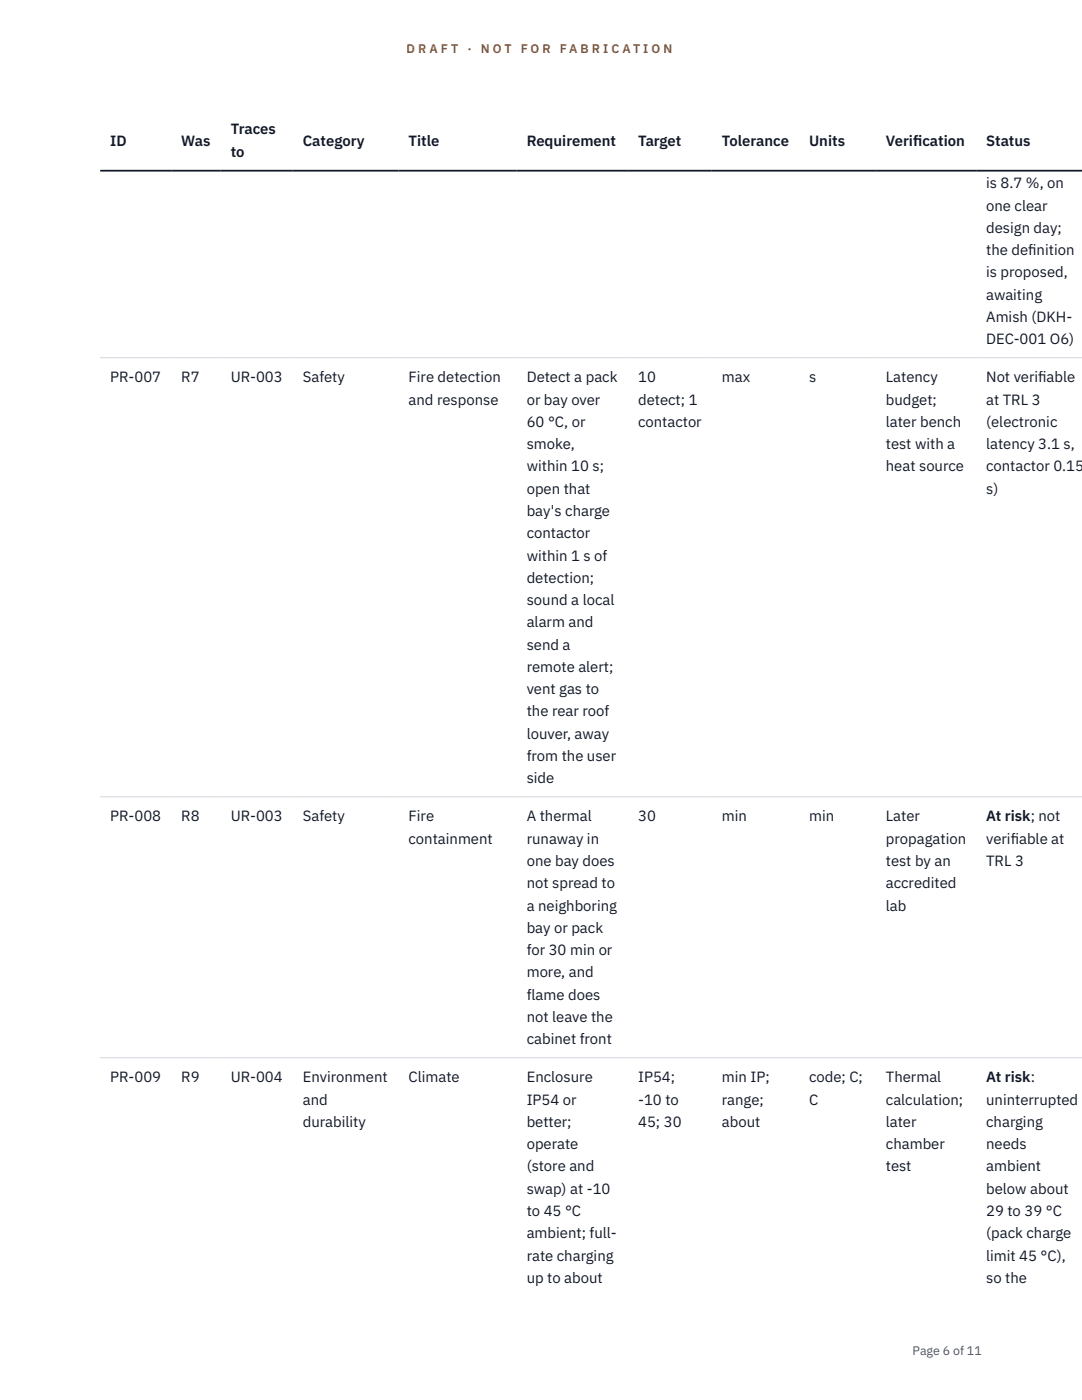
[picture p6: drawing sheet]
<svg xmlns="http://www.w3.org/2000/svg" width="216mm" height="279mm" viewBox="0 0 216 279" stroke-linecap="round" stroke-linejoin="round" font-family="sans-serif">
<defs><g id="words">
<g font-size="3" fill="#111827">
<text x="22" y="29.1">ID</text>
<text x="36.2" y="29.1">Was</text>
<text x="46" y="26.8">Traces</text>
<text x="60.4" y="29.1">Category</text>
<text x="81.5" y="29.1">Title</text>
<text x="105.1" y="29.1">Requirement</text>
<text x="127.3" y="29.1">Target</text>
<text x="144" y="29.1">Tolerance</text>
<text x="161.4" y="29.1">Units</text>
<text x="176.8" y="29.1">Verif</text>
<text x="182.2" y="29.1">ication</text>
<text x="196.8" y="29.1">Status</text>
<text x="46" y="31.3">to</text>
<text x="196.8" y="37.6">is 8.7 %, on</text>
<text x="196.8" y="42">one clear</text>
<text x="196.8" y="46.5">design day;</text>
<text x="196.8" y="50.9">the def</text>
<text x="205.2" y="50.9">inition</text>
<text x="196.8" y="55.4">is proposed,</text>
<text x="196.8" y="59.8">awaiting</text>
<text x="196.8" y="64.2">Amish (DKH-</text>
<text x="196.8" y="68.7">DEC-001 O6)</text>
<text x="22" y="76.3">PR-007</text>
<text x="36.2" y="76.3">R7</text>
<text x="46" y="76.3">UR-003</text>
<text x="60.4" y="76.3">Safety</text>
<text x="81.5" y="76.3">Fire detection</text>
<text x="105.1" y="76.3">Detect a pack</text>
<text x="127.3" y="76.3">10</text>
<text x="144" y="76.3">max</text>
<text x="161.4" y="76.3">s</text>
<text x="176.8" y="76.3">Latency</text>
<text x="196.8" y="76.3">Not verif</text>
<text x="207.2" y="76.3">iable</text>
<text x="81.5" y="80.8">and response</text>
<text x="105.1" y="80.8">or bay over</text>
<text x="127.3" y="80.8">detect; 1</text>
<text x="176.8" y="80.8">budget;</text>
<text x="196.8" y="80.8">at TRL 3</text>
<text x="105.1" y="85.2">60 °C, or</text>
<text x="105.1" y="89.6">smoke,</text>
<text x="127.3" y="85.2">contactor</text>
<text x="176.8" y="85.2">later bench</text>
<text x="176.8" y="89.6">test with a</text>
<text x="196.8" y="85.2">(electronic</text>
<text x="196.8" y="89.6">latency 3.1 s,</text>
<text x="105.1" y="94.1">within 10 s;</text>
<text x="176.8" y="94.1">heat source</text>
<text x="196.8" y="94.1">contactor 0.15</text>
<text x="105.1" y="98.5">open that</text>
<text x="196.8" y="98.5">s)</text>
<text x="105.1" y="103">bay's charge</text>
<text x="105.1" y="107.4">contactor</text>
<text x="105.1" y="111.9">within 1 s of</text>
<text x="105.1" y="116.3">detection;</text>
<text x="105.1" y="120.8">sound a local</text>
<text x="105.1" y="125.2">alarm and</text>
<text x="105.1" y="129.7">send a</text>
<text x="105.1" y="134.1">remote alert;</text>
<text x="105.1" y="138.5">vent gas to</text>
<text x="105.1" y="143">the rear roof</text>
<text x="105.1" y="147.4">louver, away</text>
<text x="105.1" y="151.9">from the user</text>
<text x="105.1" y="156.3">side</text>
<text x="22" y="163.9">PR-008</text>
<text x="36.2" y="163.9">R8</text>
<text x="46" y="163.9">UR-003</text>
<text x="60.4" y="163.9">Safety</text>
<text x="81.5" y="163.9">Fire</text>
<text x="105.1" y="163.9">A thermal</text>
<text x="127.3" y="163.9">30</text>
<text x="144" y="163.9">min</text>
<text x="161.4" y="163.9">min</text>
<text x="176.8" y="163.9">Later</text>
<text x="196.8" y="163.9">At risk; not</text>
<text x="81.5" y="168.4">containment</text>
<text x="105.1" y="168.4">runaway in</text>
<text x="105.1" y="172.8">one bay does</text>
<text x="176.8" y="168.4">propagation</text>
<text x="176.8" y="172.8">test by an</text>
<text x="196.8" y="168.4">verif</text>
<text x="196.8" y="172.8">TRL 3</text>
<text x="201.7" y="168.4">iable at</text>
<text x="105.1" y="177.3">not spread to</text>
<text x="176.8" y="177.3">accredited</text>
<text x="105.1" y="181.7">a neighboring</text>
<text x="176.8" y="181.7">lab</text>
<text x="105.1" y="186.2">bay or pack</text>
<text x="105.1" y="190.6">for 30 min or</text>
<text x="105.1" y="195.1">more, and</text>
<text x="105.1" y="199.5">flame does</text>
<text x="105.1" y="203.9">not leave the</text>
<text x="105.1" y="208.4">cabinet front</text>
<text x="22" y="216">PR-009</text>
<text x="36.2" y="216">R9</text>
<text x="46" y="216">UR-004</text>
<text x="60.4" y="216">Environment</text>
<text x="60.4" y="220.5">and</text>
<text x="81.5" y="216">Climate</text>
<text x="105.1" y="216">Enclosure</text>
<text x="105.1" y="220.5">IP54 or</text>
<text x="127.3" y="216">IP54;</text>
<text x="127.3" y="220.5">-10 to</text>
<text x="144" y="216">min IP;</text>
<text x="144" y="220.5">range;</text>
<text x="161.4" y="216">code; C;</text>
<text x="161.4" y="220.5">C</text>
<text x="176.8" y="216">Thermal</text>
<text x="176.8" y="220.5">calculation;</text>
<text x="196.8" y="216">At risk:</text>
<text x="196.8" y="220.5">uninterrupted</text>
<text x="60.4" y="224.9">durability</text>
<text x="105.1" y="224.9">better;</text>
<text x="127.3" y="224.9">45; 30</text>
<text x="144" y="224.9">about</text>
<text x="176.8" y="224.9">later</text>
<text x="196.8" y="224.9">charging</text>
<text x="105.1" y="229.4">operate</text>
<text x="105.1" y="233.8">(store and</text>
<text x="176.8" y="229.4">chamber</text>
<text x="176.8" y="233.8">test</text>
<text x="196.8" y="229.4">needs</text>
<text x="196.8" y="233.8">ambient</text>
<text x="105.1" y="238.2">swap) at -10</text>
<text x="196.8" y="238.2">below about</text>
<text x="105.1" y="242.7">to 45 °C</text>
<text x="196.8" y="242.7">29 to 39 °C</text>
<text x="105.1" y="247.1">ambient; full-</text>
<text x="105.1" y="251.6">rate charging</text>
<text x="196.8" y="247.1">(pack charge</text>
<text x="196.8" y="251.6">limit 45 °C),</text>
<text x="105.1" y="256">up to about</text>
<text x="196.8" y="256">so the</text>
</g>
<g font-size="2.5" fill="#b45309">
<text x="81.1" y="10.5">D R A F T</text>
<text x="93.3" y="10.5">·</text>
<text x="95.9" y="10.5">N O T</text>
<text x="103.9" y="10.5">F O R</text>
<text x="111.7" y="10.5">F A B R I C A T I O N</text>
</g>
<text font-size="2.5" fill="#4b5563" x="182.1" y="270.3">Page 6 of 11</text>
</g></defs>
<path d="M20 71.4h195.9M20 159h195.9M20 211.1h195.9" fill="none" stroke="#d1d5db" stroke-width=".2"/>
<path d="M20 34.1h195.9" fill="none" stroke="#111827" stroke-width=".35"/>
<use href="#words"/>
</svg>
